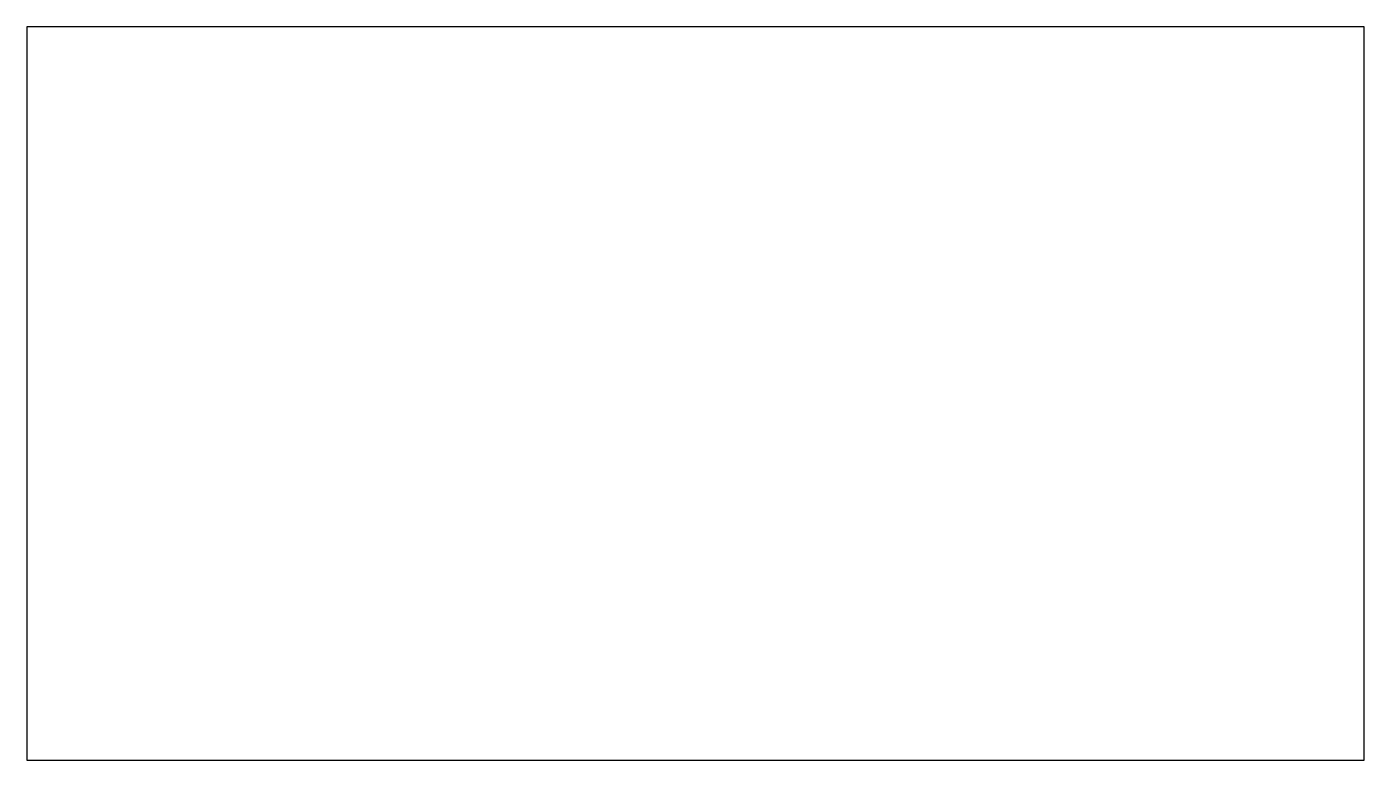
# Model space of a CAD drawing. Header units: inches. Extents: x 0 to 31, y 0 to 17.
import ezdxf

# ---------------------------------------------------------------- set-up
doc = ezdxf.new("R2010")
doc.units = ezdxf.units.IN
doc.header["$MEASUREMENT"] = 0
doc.layers.add('CUT', color=7, linetype='CONTINUOUS')

msp = doc.modelspace()

# ---------------------------------------------------------------- linework, layer by layer
at = {"layer": 'CUT'}
for p, q in [((31, 17), (0, 17)), ((0, 17), (0, 0)), ((31, 0), (31, 17)), ((0, 0), (31, 0))]:
    msp.add_line(p, q, dxfattribs=at)

doc.saveas('drawing.dxf')
